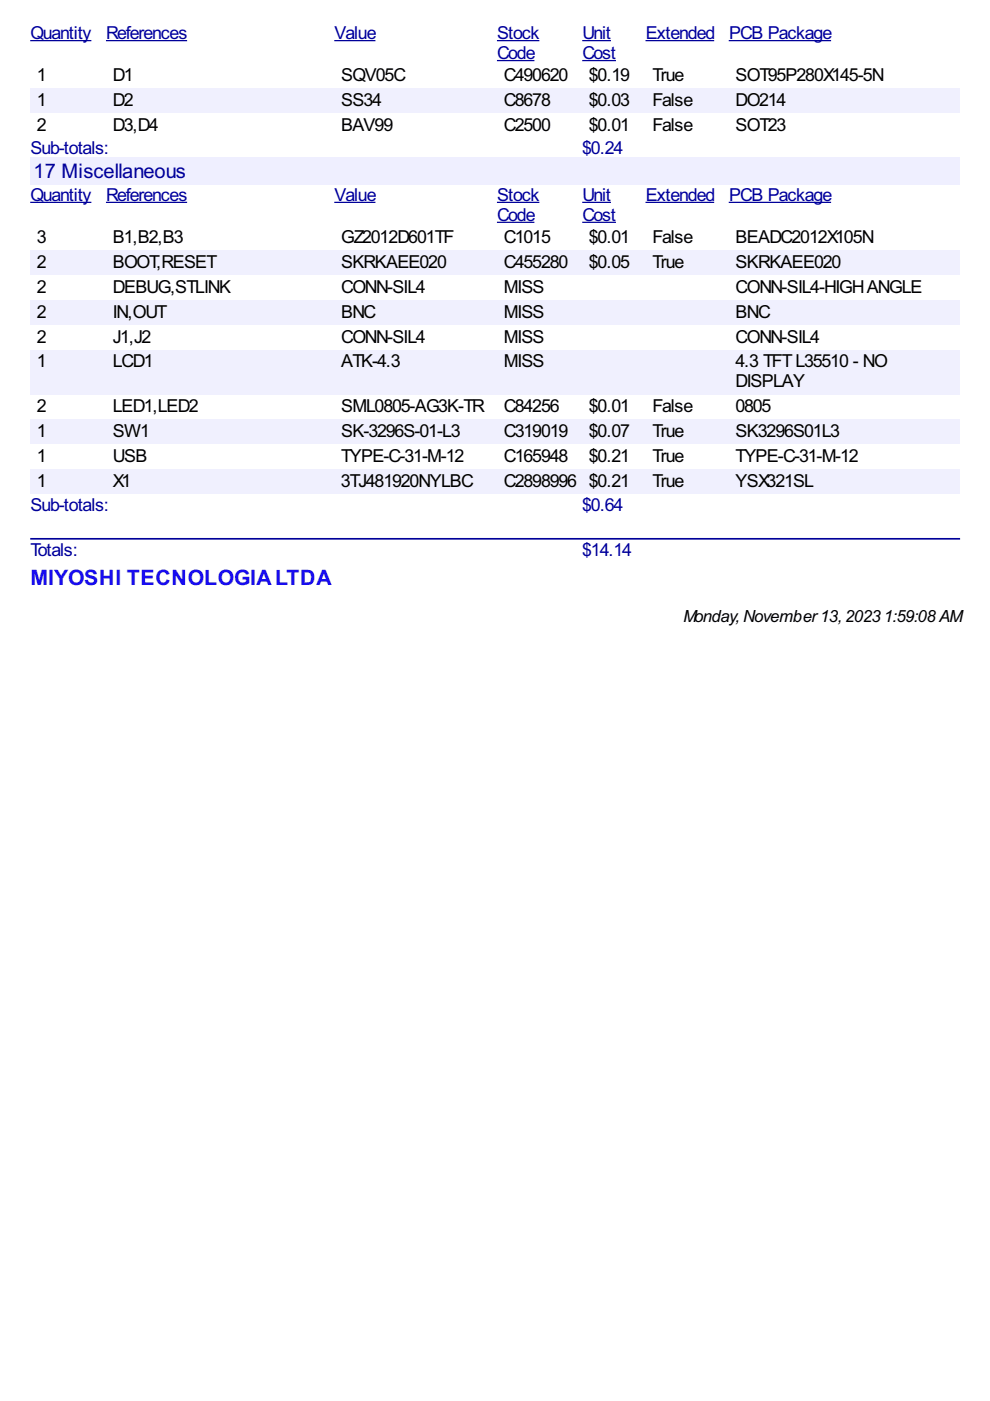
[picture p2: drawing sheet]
<svg xmlns="http://www.w3.org/2000/svg" width="210mm" height="297mm" viewBox="0 0 210 297" stroke-linecap="round" stroke-linejoin="round" font-family="sans-serif">
<defs><g id="words">
<text font-size="5" fill="#180cf0" x="6.5" y="124">MIYOSHI TECNOLOGIALTDA</text>
<text font-size="4.8" fill="#009" x="7.1" y="37.8">17 Miscellaneous</text>
<g font-size="4.2" fill="#009">
<text x="6.5" y="8.3">Quantity</text>
<text x="22.5" y="8.3">References</text>
<text x="70.9" y="8.3">Value</text>
<text x="105.4" y="8.3">Stock</text>
<text x="123.5" y="8.3">Unit</text>
<text x="136.9" y="8.3">Extended PCB Package</text>
<text x="105.4" y="12.6">Code</text>
<text x="123.5" y="12.6">Cost</text>
<text x="6.5" y="32.7">Sub-totals:</text>
<text x="123.5" y="32.7">$0.24</text>
<text x="6.5" y="42.6">Quantity</text>
<text x="22.5" y="42.6">References</text>
<text x="70.9" y="42.6">Value</text>
<text x="105.4" y="42.6">Stock</text>
<text x="105.4" y="46.9">Code</text>
<text x="123.5" y="42.6">Unit</text>
<text x="123.5" y="46.9">Cost</text>
<text x="136.9" y="42.6">Extended PCB Package</text>
<text x="6.5" y="108.2">Sub-totals:</text>
<text x="123.5" y="108.2">$0.64</text>
<text x="6.5" y="117.9">Totals:</text>
<text x="123.5" y="117.9">$14.14</text>
</g>
<g font-size="4.2">
<text x="7.8" y="17.2">1</text>
<text x="23.9" y="17.2">D1</text>
<text x="72.3" y="17.2">SQV05C</text>
<text x="106.8" y="17.2">C490620</text>
<text x="124.9" y="17.2">$0.19</text>
<text x="138.3" y="17.2">True</text>
<text x="156" y="17.2">SOT95P280X145-5N</text>
<text x="7.8" y="22.5">1</text>
<text x="23.9" y="22.5">D2</text>
<text x="72.3" y="22.5">SS34</text>
<text x="106.8" y="22.5">C8678</text>
<text x="124.9" y="22.5">$0.03</text>
<text x="138.3" y="22.5">False</text>
<text x="156" y="22.5">DO214</text>
<text x="7.8" y="27.7">2</text>
<text x="23.9" y="27.7">D3,D4</text>
<text x="72.3" y="27.7">BAV99</text>
<text x="106.8" y="27.7">C2500</text>
<text x="124.9" y="27.7">$0.01</text>
<text x="138.3" y="27.7">False</text>
<text x="156" y="27.7">SOT23</text>
<text x="7.8" y="51.5">3</text>
<text x="23.9" y="51.5">B1,B2,B3</text>
<text x="72.3" y="51.5">GZ2012D601TF</text>
<text x="106.8" y="51.5">C1015</text>
<text x="124.9" y="51.5">$0.01</text>
<text x="138.3" y="51.5">False</text>
<text x="156" y="51.5">BEADC2012X105N</text>
<text x="7.8" y="56.7">2</text>
<text x="23.9" y="56.7">BOOT,RESET</text>
<text x="72.3" y="56.7">SKRKAEE020</text>
<text x="106.8" y="56.7">C455280</text>
<text x="124.9" y="56.7">$0.05</text>
<text x="138.3" y="56.7">True</text>
<text x="156" y="56.7">SKRKAEE020</text>
<text x="7.8" y="62">2</text>
<text x="23.9" y="62">DEBUG,STLINK</text>
<text x="72.3" y="62">CONN-SIL4</text>
<text x="106.8" y="62">MISS</text>
<text x="156" y="62">CONN-SIL4-HIGHANGLE</text>
<text x="7.8" y="67.3">2</text>
<text x="23.9" y="67.3">I</text>
<text x="24.7" y="67.3">N,OUT</text>
<text x="72.3" y="67.3">BNC</text>
<text x="106.8" y="67.3">MISS</text>
<text x="156" y="67.3">BNC</text>
<text x="7.8" y="72.6">2</text>
<text x="7.8" y="77.9">1</text>
<text x="23.9" y="72.6">J1,J2</text>
<text x="23.9" y="77.9">LCD1</text>
<text x="72.3" y="72.6">CONN-SIL4</text>
<text x="72.3" y="77.9">ATK-4.3</text>
<text x="106.8" y="72.6">MISS</text>
<text x="106.8" y="77.9">MISS</text>
<text x="155.9" y="77.9">4.3 TFTL35510 - NO</text>
<text x="156" y="72.6">CONN-SIL4</text>
<text x="156" y="82.1">DISPLAY</text>
<text x="7.8" y="87.4">2</text>
<text x="23.9" y="87.4">LED1,LED2</text>
<text x="72.3" y="87.4">SML0805-AG3K-TR</text>
<text x="106.8" y="87.4">C84256</text>
<text x="124.9" y="87.4">$0.01</text>
<text x="138.3" y="87.4">False</text>
<text x="155.9" y="87.4">0805</text>
<text x="7.8" y="92.7">1</text>
<text x="23.9" y="92.7">SW1</text>
<text x="72.3" y="92.7">SK-3296S-01-L3</text>
<text x="106.8" y="92.7">C319019</text>
<text x="124.9" y="92.7">$0.07</text>
<text x="138.3" y="92.7">True</text>
<text x="156" y="92.7">SK3296S01L3</text>
<text x="7.8" y="98">1</text>
<text x="23.9" y="98">USB</text>
<text x="72.3" y="98">TYPE-C-31-M-12</text>
<text x="106.8" y="98">C165948</text>
<text x="124.9" y="98">$0.21</text>
<text x="138.3" y="98">True</text>
<text x="156" y="98">TYPE-C-31-M-12</text>
<text x="7.8" y="103.3">1</text>
<text x="23.9" y="103.3">X1</text>
<text x="72.3" y="103.3">3TJ481920NYLBC</text>
<text x="106.8" y="103.3">C2898996</text>
<text x="124.9" y="103.3">$0.21</text>
<text x="138.3" y="103.3">True</text>
<text x="156" y="103.3">YSX321SL</text>
</g>
<text font-size="4" x="144.9" y="131.8">Monday,November13,20231:59:08 AM</text>
</g></defs>
<path d="M6.4 8.6h13M22.5 8.6h17.2M70.9 8.6h8.7M105.4 8.6h9M105.4 12.8h7.9M123.5 8.6h6M123.5 12.8h7.1M136.9 8.6h14.5M154.5 8.6h21.7" fill="none" stroke="#009" stroke-width=".26"/>
<g fill="#f0f0fe">
<path d="M6.4 18.7h16.1v5.3h-16.1z"/>
<path d="M7.7 18.8h1.8v4.2h-1.8z"/>
<path d="M22.5 18.7h48.4v5.3h-48.4z"/>
<path d="M23.8 18.8h4.3v4.2h-4.3z"/>
<path d="M70.9 18.7h34.5v5.3h-34.5z"/>
<path d="M72.3 18.8h8.4v4.2h-8.4z"/>
<path d="M105.4 18.7h18.1v5.3h-18.1z"/>
<path d="M106.7 18.8h9.8v4.2h-9.8z"/>
<path d="M123.5 18.7h13.4v5.3h-13.4z"/>
<path d="M124.7 18.8h8.4v4.2h-8.4z"/>
<path d="M136.9 18.7h17.6v5.3h-17.6z"/>
<path d="M138.2 18.8h8.4v4.2h-8.4z"/>
<path d="M154.5 18.7h49.1v5.3h-49.1z"/>
<path d="M155.9 18.8h10.6v4.2h-10.6z"/>
</g>
<g fill="#efefff">
<path d="M6.4 33.5h197.2v5.7h-197.2z"/>
<path d="M6.9 33.6h32.3v4.8h-32.3z"/>
</g>
<path d="M6.4 42.9h13M22.5 42.9h17.2M70.9 42.9h8.7M105.4 42.9h9M105.4 47.1h7.9M123.5 42.9h6M123.5 47.1h7.1M136.9 42.9h14.5M154.5 42.9h21.7" fill="none" stroke="#009" stroke-width=".26"/>
<g fill="#f0f0fe">
<path d="M6.4 53h16.1v5.3h-16.1z"/>
<path d="M7.7 53.2h1.8v4.2h-1.8z"/>
<path d="M22.5 53h48.4v5.3h-48.4z"/>
<path d="M23.8 53.2h21.7v4.2h-21.7z"/>
<path d="M70.9 53h34.5v5.3h-34.5z"/>
<path d="M72.3 53.2h22.2v4.2h-22.2z"/>
<path d="M105.4 53h18.1v5.3h-18.1z"/>
<path d="M106.7 53.2h13.5v4.2h-13.5z"/>
<path d="M123.5 53h13.4v5.3h-13.4z"/>
<path d="M124.7 53.2h8.4v4.2h-8.4z"/>
<path d="M136.9 53h17.6v5.3h-17.6z"/>
<path d="M138.2 53.2h6.6v4.2h-6.6z"/>
<path d="M154.5 53h49.1v5.3h-49.1z"/>
<path d="M155.9 53.2h22.2v4.2h-22.2z"/>
<path d="M6.4 63.5h16.1v5.3h-16.1z"/>
<path d="M7.7 63.7h1.8v4.3h-1.8z"/>
<path d="M22.5 63.5h48.4v5.3h-48.4z"/>
<path d="M23.8 63.7h11.1v4.3h-11.1z"/>
<path d="M70.9 63.5h34.5v5.3h-34.5z"/>
<path d="M72.3 63.7h7.1v4.3h-7.1z"/>
<path d="M105.4 63.5h18.1v5.3h-18.1z"/>
<path d="M106.7 63.7h8.4v4.3h-8.4z"/>
<path d="M123.5 63.5h13.4v5.3h-13.4z"/>
<path d="M136.9 63.5h17.6v5.3h-17.6z"/>
<path d="M154.5 63.5h49.1v5.3h-49.1z"/>
<path d="M155.9 63.7h7.1v4.3h-7.1z"/>
<path d="M6.4 74.1h16.1v9.5h-16.1z"/>
<path d="M7.7 74.3h1.8v4.3h-1.8z"/>
<path d="M22.5 74.1h48.4v9.5h-48.4z"/>
<path d="M23.8 74.3h8.5v4.3h-8.5z"/>
<path d="M70.9 74.1h34.5v9.5h-34.5z"/>
<path d="M72.3 74.3h12.4v4.3h-12.4z"/>
<path d="M105.4 74.1h18.1v9.5h-18.1z"/>
<path d="M106.7 74.3h8.4v4.3h-8.4z"/>
<path d="M123.5 74.1h13.4v9.5h-13.4z"/>
<path d="M136.9 74.1h17.6v9.5h-17.6z"/>
<path d="M154.5 74.1h49.1v9.5h-49.1z"/>
<path d="M155.9 74.3h32v4.3h-32z"/>
<path d="M155.9 78.6h14.6v4.2h-14.6z"/>
<path d="M6.4 88.9h16.1v5.3h-16.1z"/>
<path d="M7.7 89.1h1.8v4.3h-1.8z"/>
<path d="M22.5 88.9h48.4v5.3h-48.4z"/>
<path d="M23.8 89.1h7.7v4.3h-7.7z"/>
<path d="M70.9 88.9h34.5v5.3h-34.5z"/>
<path d="M72.3 89.1h25.1v4.3h-25.1z"/>
<path d="M105.4 88.9h18.1v5.3h-18.1z"/>
<path d="M106.7 89.1h13.5v4.3h-13.5z"/>
<path d="M123.5 88.9h13.4v5.3h-13.4z"/>
<path d="M124.7 89.1h8.4v4.3h-8.4z"/>
<path d="M136.9 88.9h17.6v5.3h-17.6z"/>
<path d="M138.2 89.1h6.6v4.3h-6.6z"/>
<path d="M154.5 88.9h49.1v5.3h-49.1z"/>
<path d="M155.9 89.1h22v4.3h-22z"/>
<path d="M6.4 99.5h16.1v5.3h-16.1z"/>
<path d="M7.7 99.7h1.8v4.2h-1.8z"/>
<path d="M22.5 99.5h48.4v5.3h-48.4z"/>
<path d="M23.8 99.7h3.7v4.2h-3.7z"/>
<path d="M70.9 99.5h34.5v5.3h-34.5z"/>
<path d="M72.3 99.7h27.7v4.2h-27.7z"/>
<path d="M105.4 99.5h18.1v5.3h-18.1z"/>
<path d="M106.7 99.7h15.3v4.2h-15.3z"/>
<path d="M123.5 99.5h13.4v5.3h-13.4z"/>
<path d="M124.7 99.7h8.4v4.2h-8.4z"/>
<path d="M136.9 99.5h17.6v5.3h-17.6z"/>
<path d="M138.2 99.7h6.6v4.2h-6.6z"/>
<path d="M154.5 99.5h49.1v5.3h-49.1z"/>
<path d="M155.9 99.7h16.4v4.2h-16.4z"/>
</g>
<path d="M6.6 114.2h196.8" fill="none" stroke="#009" stroke-width=".35"/>
<use href="#words"/>
</svg>
